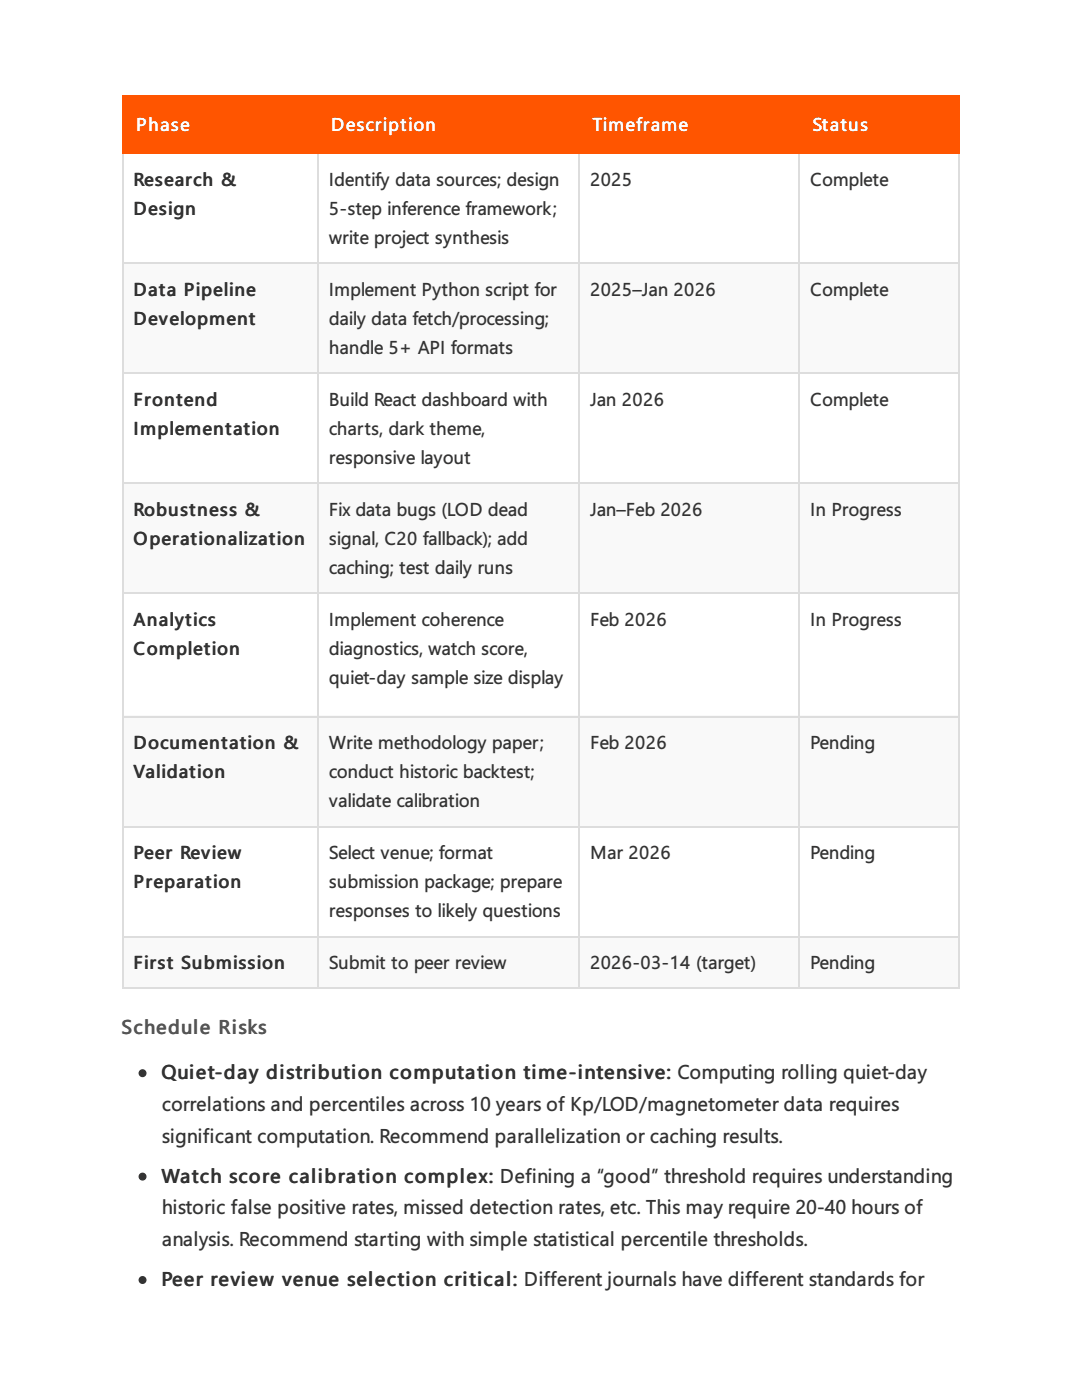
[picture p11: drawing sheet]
<svg xmlns="http://www.w3.org/2000/svg" width="216mm" height="279mm" viewBox="0 0 216 279" stroke-linecap="round" stroke-linejoin="round" font-family="sans-serif">
<defs><g id="words">
<text font-size="4" fill="#555" x="24.2" y="206.4">Schedule Risks</text>
<g font-size="4" fill="#333">
<text x="32.1" y="215.4">Quiet-day distribution computation time-intensive: Computing rolling quiet-day</text>
<text x="32.3" y="221.7">correlations and percentiles across 10 years of Kp/LOD/magnetometer data requires</text>
<text x="32.3" y="228.1">significant computation. Recommend parallelization or caching results.</text>
<text x="32.1" y="236">Watch score calibration complex: Defining a “good” threshold requires understanding</text>
<text x="32.3" y="242.4">historic false positive rates, missed detection rates, etc. This may require 20-40 hours of</text>
<text x="32.3" y="248.7">analysis. Recommend starting with simple statistical percentile thresholds.</text>
<text x="32.1" y="256.6">Peer review venue selection critical: Different journals have different standards for</text>
</g>
<g font-size="3.7" fill="#fff">
<text x="27.3" y="26.2">Phase</text>
<text x="66" y="26.2">Description</text>
<text x="118.1" y="26.2">Timeframe</text>
<text x="162.1" y="26.2">Status</text>
</g>
<g font-size="3.7" fill="#333">
<text x="26.6" y="37">Research &amp;</text>
<text x="65.6" y="37">Identify data sources; design</text>
<text x="117.7" y="37">2025</text>
<text x="161.7" y="37">Complete</text>
<text x="26.6" y="42.9">Design</text>
<text x="65.6" y="42.9">5-step inference framework;</text>
<text x="65.6" y="48.7">write project synthesis</text>
<text x="26.6" y="59">Data Pipeline</text>
<text x="65.6" y="59">Implement Python script for</text>
<text x="117.7" y="59">2025–Jan 2026</text>
<text x="161.7" y="59">Complete</text>
<text x="26.6" y="64.8">Development</text>
<text x="65.6" y="64.8">daily data fetch/processing;</text>
<text x="65.6" y="70.6">handle 5+ API formats</text>
<text x="26.6" y="81">Frontend</text>
<text x="65.6" y="81">Build React dashboard with</text>
<text x="117.7" y="81">Jan 2026</text>
<text x="161.7" y="81">Complete</text>
<text x="26.6" y="86.8">Implementation</text>
<text x="65.6" y="86.8">charts, dark theme,</text>
<text x="65.6" y="92.6">responsive layout</text>
<text x="26.6" y="102.9">Robustness &amp;</text>
<text x="65.6" y="102.9">Fix data bugs (LOD dead</text>
<text x="117.7" y="102.9">Jan–Feb 2026</text>
<text x="161.7" y="102.9">In Progress</text>
<text x="26.6" y="108.7">Operationalization</text>
<text x="65.6" y="108.7">signal, C20 fallback); add</text>
<text x="65.6" y="114.6">caching; test daily runs</text>
<text x="26.6" y="124.9">Analytics</text>
<text x="65.6" y="124.9">Implement coherence</text>
<text x="117.7" y="124.9">Feb 2026</text>
<text x="161.7" y="124.9">In Progress</text>
<text x="26.6" y="130.7">Completion</text>
<text x="65.6" y="130.7">diagnostics, watch score,</text>
<text x="65.6" y="136.5">quiet-day sample size display</text>
<text x="26.6" y="149.5">Documentation &amp;</text>
<text x="65.6" y="149.5">Write methodology paper;</text>
<text x="117.7" y="149.5">Feb 2026</text>
<text x="161.7" y="149.5">Pending</text>
<text x="26.6" y="155.3">Validation</text>
<text x="65.6" y="155.3">conduct historic backtest;</text>
<text x="65.6" y="161.1">validate calibration</text>
<text x="26.6" y="171.4">Peer Review</text>
<text x="65.6" y="171.4">Select venue; format</text>
<text x="117.7" y="171.4">Mar 2026</text>
<text x="161.7" y="171.4">Pending</text>
<text x="26.6" y="177.3">Preparation</text>
<text x="65.6" y="177.3">submission package; prepare</text>
<text x="65.6" y="183.1">responses to likely questions</text>
<text x="26.6" y="193.4">First Submission</text>
<text x="65.6" y="193.4">Submit to peer review</text>
<text x="117.7" y="193.4">2026-03-14 (target)</text>
<text x="161.7" y="193.4">Pending</text>
</g>
</g></defs>
<g fill="#f50">
<path d="M24.3 19h38.9v11.4h-38.9z"/>
<path d="M63.2 19h52.2v11.4h-52.2z"/>
<path d="M115.4 19h43.9v11.4h-43.9z"/>
<path d="M159.3 19h32v11.4h-32z"/>
</g>
<g fill="#f9f9f9">
<path d="M24.3 52.4h38.9v21.9h-38.9z"/>
<path d="M63.2 52.4h52.2v21.9h-52.2z"/>
<path d="M115.4 52.4h43.9v21.9h-43.9z"/>
<path d="M159.3 52.4h32v21.9h-32z"/>
<path d="M24.3 96.3h38.9v22h-38.9z"/>
<path d="M63.2 96.3h52.2v22h-52.2z"/>
<path d="M115.4 96.3h43.9v22h-43.9z"/>
<path d="M159.3 96.3h32v22h-32z"/>
<path d="M24.3 142.9h38.9v21.9h-38.9z"/>
<path d="M63.2 142.9h52.2v21.9h-52.2z"/>
<path d="M115.4 142.9h43.9v21.9h-43.9z"/>
<path d="M159.3 142.9h32v21.9h-32z"/>
<path d="M24.3 186.8h38.9v10.3h-38.9z"/>
<path d="M63.2 186.8h52.2v10.3h-52.2z"/>
<path d="M115.4 186.8h43.9v10.3h-43.9z"/>
<path d="M159.3 186.8h32v10.3h-32z"/>
</g>
<g fill="none" stroke="#ddd" stroke-width=".26">
<path d="M24.5 30.4v167M63.4 30.4v167M115.5 30.4v167M159.4 30.4v167M191.4 30.4v167M24.3 52.5h167.3M24.3 74.5h167.3M24.3 96.4h167.3M24.3 118.4h167.3M24.3 143h167.3M24.3 165h167.3M24.3 186.9h167.3"/>
<path d="M24.3 197.2h167.3"/>
</g>
<path d="M24.3 19.2h167.3M24.5 19v11.7M63.4 19v11.7M115.5 19v11.7M159.4 19v11.7M191.4 19v11.7M24.3 30.6h167.3" fill="none" stroke="#f50" stroke-width=".26"/>
<g fill="#333" stroke="#333" stroke-width=".26">
<circle cx="28.4" cy="214.2" r=".66"/>
<circle cx="28.4" cy="234.8" r=".66"/>
<circle cx="28.4" cy="255.5" r=".66"/>
</g>
<use href="#words"/>
</svg>
